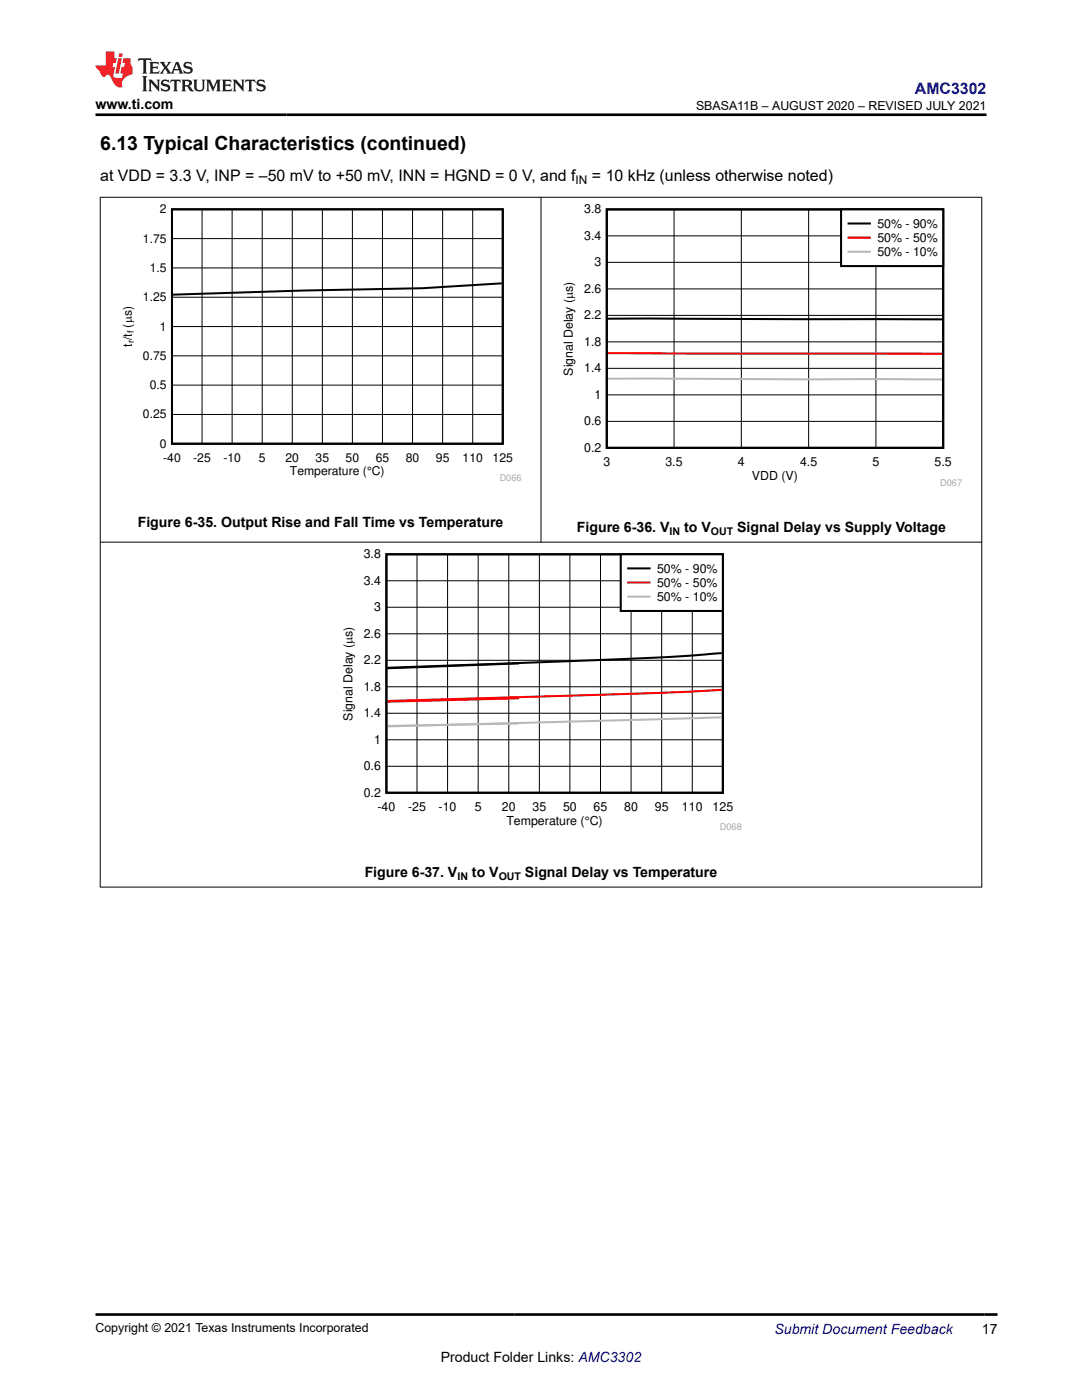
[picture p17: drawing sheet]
<svg xmlns="http://www.w3.org/2000/svg" width="216mm" height="279mm" viewBox="0 0 216 279" stroke-linecap="round" stroke-linejoin="round" font-family="sans-serif">
<defs><g id="words">
<text font-size="3.9" x="20" y="29.9">6.13 Typical Characteristics (continued)</text>
<text font-size="3.2" fill="#00f" x="182.6" y="18.7">AMC3302</text>
<g font-size="3.2">
<text x="20" y="36.1">at VDD = 3.3 V, INP = –50 mV to +50 mV, INN = HGND = 0 V, and f</text>
<text x="118.1" y="36.1">= 10 kHz (unless otherwise noted)</text>
</g>
<g font-size="2.8">
<text x="19" y="21.8">www.ti.com</text>
<text x="27.5" y="105.3">Figure 6-35. Output Rise and Fall Time vs Temperature</text>
<text x="115.1" y="106.2">Figure 6-36. V</text>
<text x="136.5" y="106.2">to V</text>
<text x="147.1" y="106.2">Signal Delay vs Supply Voltage</text>
<text x="72.8" y="175">Figure 6-37. V</text>
<text x="94.2" y="175">to V</text>
<text x="104.8" y="175">Signal Delay vs Temperature</text>
<text x="195.9" y="266.1">17</text>
<text x="87.9" y="271.7">Product Folder Links: AMC3302</text>
</g>
<text font-size="2.8" fill="#00f" x="154.5" y="266.2">Submit Document Feedback</text>
<g font-size="2.5">
<text x="138.9" y="21.9">SBASA11B – AUGUST 2020 – REVISED JULY 2021</text>
<text x="116.6" y="47.9">3.4</text>
<text x="116.6" y="42.6">3.8</text>
<text x="175.1" y="45.5">50% - 90%</text>
<text x="118.6" y="53.2">3</text>
<text x="175.1" y="48.3">50% - 50%</text>
<text x="175.1" y="51.1">50% - 10%</text>
<text x="116.6" y="58.5">2.6</text>
<text x="116.6" y="63.7">2.2</text>
<text x="116.6" y="69">1.8</text>
<text x="114.3" y="75" transform="rotate(-90 114.3 75)">Signal Delay (Ps)</text>
<text x="116.6" y="74.3">1.4</text>
<text x="118.6" y="79.6">1</text>
<text x="116.6" y="84.9">0.6</text>
<text x="116.6" y="90.2">0.2</text>
<text x="120.4" y="93">3</text>
<text x="132.8" y="93">3.5</text>
<text x="147.2" y="93">4</text>
<text x="150" y="95.8">VDD (V)</text>
<text x="159.6" y="93">4.5</text>
<text x="174.1" y="93">5</text>
<text x="186.5" y="93">5.5</text>
<text x="72.6" y="111.4">3.8</text>
<text x="72.6" y="116.7">3.4</text>
<text x="131.1" y="114.3">50% - 90%</text>
<text x="131.1" y="117.1">50% - 50%</text>
<text x="131.1" y="119.9">50% - 10%</text>
<text x="74.6" y="122">3</text>
<text x="72.6" y="127.3">2.6</text>
<text x="72.6" y="137.9">1.8</text>
<text x="72.6" y="132.6">2.2</text>
<text x="70.3" y="143.8" transform="rotate(-90 70.3 143.8)">Signal Delay (Ps)</text>
<text x="72.6" y="143.2">1.4</text>
<text x="74.6" y="148.5">1</text>
<text x="72.6" y="153.7">0.6</text>
<text x="72.6" y="159">0.2</text>
<text x="75.3" y="161.8">-40</text>
<text x="81.4" y="161.8">-25</text>
<text x="87.5" y="161.8">-10</text>
<text x="94.7" y="161.8">5</text>
<text x="100.2" y="161.8">20</text>
<text x="106.3" y="161.8">35</text>
<text x="112.4" y="161.8">50</text>
<text x="118.5" y="161.8">65</text>
<text x="124.6" y="161.8">80</text>
<text x="130.7" y="161.8">95</text>
<text x="136.1" y="161.8">110</text>
<text x="142.2" y="161.8">125</text>
<text x="101" y="164.7">Temperature (°C)</text>
<text x="19" y="265.9">Copyright © 2021 Texas Instruments Incorporated</text>
</g>
<g font-size="2.4">
<text x="114.9" y="36.7">IN</text>
<text x="31.9" y="42.6">2</text>
<text x="28.5" y="48.4">1.75</text>
<text x="29.9" y="54.3">1.5</text>
<text x="28.5" y="60.1">1.25</text>
<text x="31.9" y="66">1</text>
<text x="26.3" y="69.2" transform="rotate(-90 26.3 69.2)">t /t (Ps)</text>
<text x="28.5" y="71.8">0.75</text>
<text x="29.9" y="77.7">0.5</text>
<text x="28.5" y="83.5">0.25</text>
<text x="31.9" y="89.4">0</text>
<text x="32.6" y="92.1">-40</text>
<text x="38.6" y="92.1">-25</text>
<text x="44.6" y="92.1">-10</text>
<text x="51.6" y="92.1">5</text>
<text x="57" y="92.1">20</text>
<text x="57.9" y="94.9">Temperature (°C)</text>
<text x="63" y="92.1">35</text>
<text x="69" y="92.1">50</text>
<text x="75" y="92.1">65</text>
<text x="81" y="92.1">80</text>
<text x="87" y="92.1">95</text>
<text x="92.3" y="92.1">110</text>
<text x="98.3" y="92.1">125</text>
</g>
<g font-size="2.1">
<text x="133.6" y="106.8">IN</text>
<text x="141.8" y="106.8">OUT</text>
<text x="91.3" y="175.6">IN</text>
<text x="99.5" y="175.6">OUT</text>
</g>
<g font-size="1.8">
<text x="26.7" y="68.5" transform="rotate(-90 26.7 68.5)">r</text>
<text x="26.7" y="66.5" transform="rotate(-90 26.7 66.5)">f</text>
</g>
<g font-size="1.8" fill="#a8a8a8">
<text x="99.7" y="96">D066</text>
<text x="187.6" y="96.9">D067</text>
<text x="143.6" y="165.7">D068</text>
</g>
</g></defs>
<path d="M34.3 41.8h66v46.8h-66zM100.1 56.5l-15.8 1-24 .5-25.8 .8" fill="none" stroke="#000" stroke-width=".4"/>
<g fill="none" stroke="#000" stroke-width=".2">
<path d="M34.3 59.3h66M34.3 53.5h66M34.3 47.6h66M40.3 41.8v46.8M46.3 41.8v46.8M52.3 41.8v46.8M58.3 41.8v46.8M64.3 41.8v46.8M70.3 41.8v46.8M76.3 41.8v46.8M82.3 41.8v46.8M88.3 41.8v46.8"/>
<path d="M94.3 41.8v46.8M121.1 57.7h67.1M121.1 52.4h67.1M121.1 47.1h67.1M134.5 41.8v47.6M147.9 41.8v47.6M161.4 41.8v47.6M174.8 41.8v47.6M34.3 76.9h66M34.3 71h66M34.3 65.2h66M121.1 78.8h67.1"/>
<path d="M121.1 73.5h67.1M121.1 68.2h67.1M121.1 62.9h67.1M34.3 82.7h66M121.1 84.1h67.1"/>
</g>
<path d="M121.1 41.8h67.1v47.6h-67.1zM121.3 63.6l66.7 .1" fill="none" stroke="#000" stroke-width=".41"/>
<path d="M121.3 70.5l66.7 .1" fill="none" stroke="#f00" stroke-width=".41"/>
<path d="M121.3 75.6l66.7 .1" fill="none" stroke="#b8b8b8" stroke-width=".41"/>
<path d="M167.8 41.8h20.4v11.3h-20.4z" fill-rule="evenodd" fill="#fff"/>
<path d="M167.8 41.8h20.4v11.3h-20.4zM169.3 44.6h4.3M77.1 110.6h67.1v47.6h-67.1zM103.6 132.4l-26.3 1M144 130.3l-12.7 .9-54 2.1" fill="none" stroke="#000" stroke-width=".41"/>
<path d="M169.3 47.4h4.3M103.6 139.3l-26.3 .7M144 137.7l-16 .7-50.7 1.5" fill="none" stroke="#f00" stroke-width=".41"/>
<path d="M169.3 50.2h4.3M103.6 144.4l-26.3 .5M144 143.2l-66.7 1.8" fill="none" stroke="#b8b8b8" stroke-width=".41"/>
<g fill="none" stroke="#000" stroke-width=".2">
<path d="M77.1 115.9h67.1M83.2 110.6v47.6M89.3 110.6v47.6M95.4 110.6v47.6M101.5 110.6v47.6M107.6 110.6v47.6M113.7 110.6v47.6M119.8 110.6v47.6M125.9 110.6v47.6M132 110.6v47.6M138.1 110.6v47.6M77.1 137.1h67.1"/>
<path d="M77.1 131.8h67.1M77.1 126.5h67.1M77.1 121.2h67.1M77.1 152.9h67.1M77.1 147.6h67.1M77.1 142.3h67.1"/>
</g>
<path d="M123.9 110.6h20.3v11.3h-20.3z" fill-rule="evenodd" fill="#fff"/>
<path d="M123.9 110.6h20.3v11.3h-20.3zM125.4 113.4h4.2" fill="none" stroke="#000" stroke-width=".41"/>
<path d="M125.4 116.3h4.2" fill="none" stroke="#f00" stroke-width=".41"/>
<path d="M125.4 119.1h4.2" fill="none" stroke="#b8b8b8" stroke-width=".41"/>
<path d="M19.9 39.4h176.1M20 39.3v137.8M108 39.3v69M195.9 39.3v137.8M19.9 108.2h176.1M19.9 177h176.1" fill="none" stroke="#000" stroke-width=".2"/>
<path d="M27.7 11.6l-.2 .6 .5-.2h.6v.1v2.2l-.2 .4h1l-.2-.4v-2.2v-.1h.5l.5 .2-.1-.6zM29.8 12.4l.2 .3v1.6l-.2 .4h1.9l.1-.6a1.08 1.08 0 0 1-1.3 .2v-.7h.6l.4 .2v-.7l-.4 .2h-.6v-.5l.2-.2a1 1 0 0 1 1 .3l-.1-.5zM31.8 12.4l1 1.1-1 1.2h.9l-.2-.2 .4-.8 .5 .8-.2 .2h1.6l-.2-.2 .1-.5h1l.1 .5-.1 .2h.9l-.2-.4-.8-1.9h-.5l-1 2.1-.8-1.1 .9-1h-.8l.2 .2-.5 .6-.3-.6 .1-.2zM35.2 12.8l.4 1h-.8zM36.8 12.5a.65 .65 0 0 0-.2 .7 .65 .65 0 0 0 .6 .5l.7 .1 .1 .3a.79 .79 0 0 1-.7 .4 .79 .79 0 0 1-.7-.5l.1 .7 .2-.1a.93 .93 0 0 0 1.1 0 .93 .93 0 0 0 .4-.9 1.46 1.46 0 0 0-1.2-.6l-.1-.3a1.09 1.09 0 0 1 1.2 .2l-.2-.6-.1 .1-.6-.2zM28.4 15.2l.2 .4v2.2l-.2 .4h1l-.2-.4v-2.2l.2-.4zM29.6 15.9l.2 .4v1.5l-.2 .4h.8l-.3-.4v-1.3l1.7 1.8v-2l.2-.4h-.8l.2 .2 .1 1.1-1.2-1.3zM32.3 16a.65 .65 0 0 0-.2 .8 .65 .65 0 0 0 .7 .4l.6 .2 .1 .2a.79 .79 0 0 1-.7 .4 .79 .79 0 0 1-.7-.5l.1 .7 .2-.1a.93 .93 0 0 0 1.1 .1 .93 .93 0 0 0 .4-1 1.46 1.46 0 0 0-1.2-.5l-.1-.4a1.09 1.09 0 0 1 1.2 .2l-.2-.6-.1 .1-.6-.1zM34.1 15.9l-.1 .6a.63 .63 0 0 1 .7-.3l.1 1.6-.3 .4h1l-.2-.4v-1.6a.66 .66 0 0 1 .8 .3l-.1-.6zM36.2 15.9l.2 .4v1.5l-.2 .4h.9l-.2-.2v-.7h.5l.1 .2a.79 .79 0 0 0 1.2 .6l-1-.9a.61 .61 0 0 0 .6-.6 .61 .61 0 0 0-.5-.7zM36.9 16.2h.2a.47 .47 0 0 1 .5 .1 .47 .47 0 0 1 .1 .5l-.2 .1-.6 .1zM38.5 15.9l.2 .2a2.27 2.27 0 0 0 .4 2 1.04 1.04 0 0 0 1.7-.7v-1.3l.2-.2h-.8l.2 .4v1.1a.6 .6 0 0 1-.6 .6 .6 .6 0 0 1-.6-.6v-1.1l.3-.4zM41.1 15.9l.2 .4v1.5l-.2 .4h.7l-.2-.4v-1.4l.9 1.9 .8-1.9v1.4l-.2 .4h1l-.3-.4v-1.5l.3-.4h-.8l-.7 1.5-.7-1.5zM44.3 15.9l.2 .4v1.5l-.2 .4h1.9l.1-.6a1.09 1.09 0 0 1-1.3 .2v-.7h.6l.4 .2v-.6l-.4 .2h-.6v-.6l.2-.1a1.01 1.01 0 0 1 1 .3l-.1-.6zM46.4 15.9l.3 .4v1.5l-.3 .4h.8l-.2-.4v-1.3l1.6 1.8v-2l.2-.4h-.7l.2 .2v1.1l-1.2-1.3zM49 15.9l-.1 .6a.63 .63 0 0 1 .8-.3v1.6l-.3 .4h1l-.2-.4v-1.6a.66 .66 0 0 1 .8 .3l-.1-.6zM51.4 16a.65 .65 0 0 0-.2 .8 .65 .65 0 0 0 .6 .4l.6 .2 .2 .2a.79 .79 0 0 1-.8 .4 .79 .79 0 0 1-.6-.5l.1 .7 .2-.1a.93 .93 0 0 0 1 .1 .93 .93 0 0 0 .5-1 1.46 1.46 0 0 0-1.3-.5l-.1-.4a1.09 1.09 0 0 1 1.3 .2l-.2-.6-.2 .1-.5-.1z" fill="#231f20"/>
<path d="M21.1 10.3v2.7h-2.1l.1 .4 .9 1a.95 .95 0 0 0 .9 .9 .59 .59 0 0 1 .6-.4 .59 .59 0 0 1 .5 .3l.4 .8a1.59 1.59 0 0 0 2.1 1.4 1.61 1.61 0 0 1 1-2.3l1-.3-.1-1.5a1.59 1.59 0 0 1-.4-1.7h-1.4l-.2 .9h.5l-.1 .9h-.5l-.2 .9v.3l.4 .1-.2 .9h-.6a.73 .73 0 0 1-1.1-.7l.3-1.5h-.5l.2-.9h.5l.2-.9h-.5v-1.3zM23.6 11.6l-.6 3.1h.7l.6-3.1zM23.8 10.7l-.1 .6h.7l.1-.6z" fill="#ed1c24"/>
<path d="M19 22.9h177.8M19.1 262.3h179.9" fill="none" stroke="#000" stroke-width=".53"/>
<use href="#words"/>
</svg>
